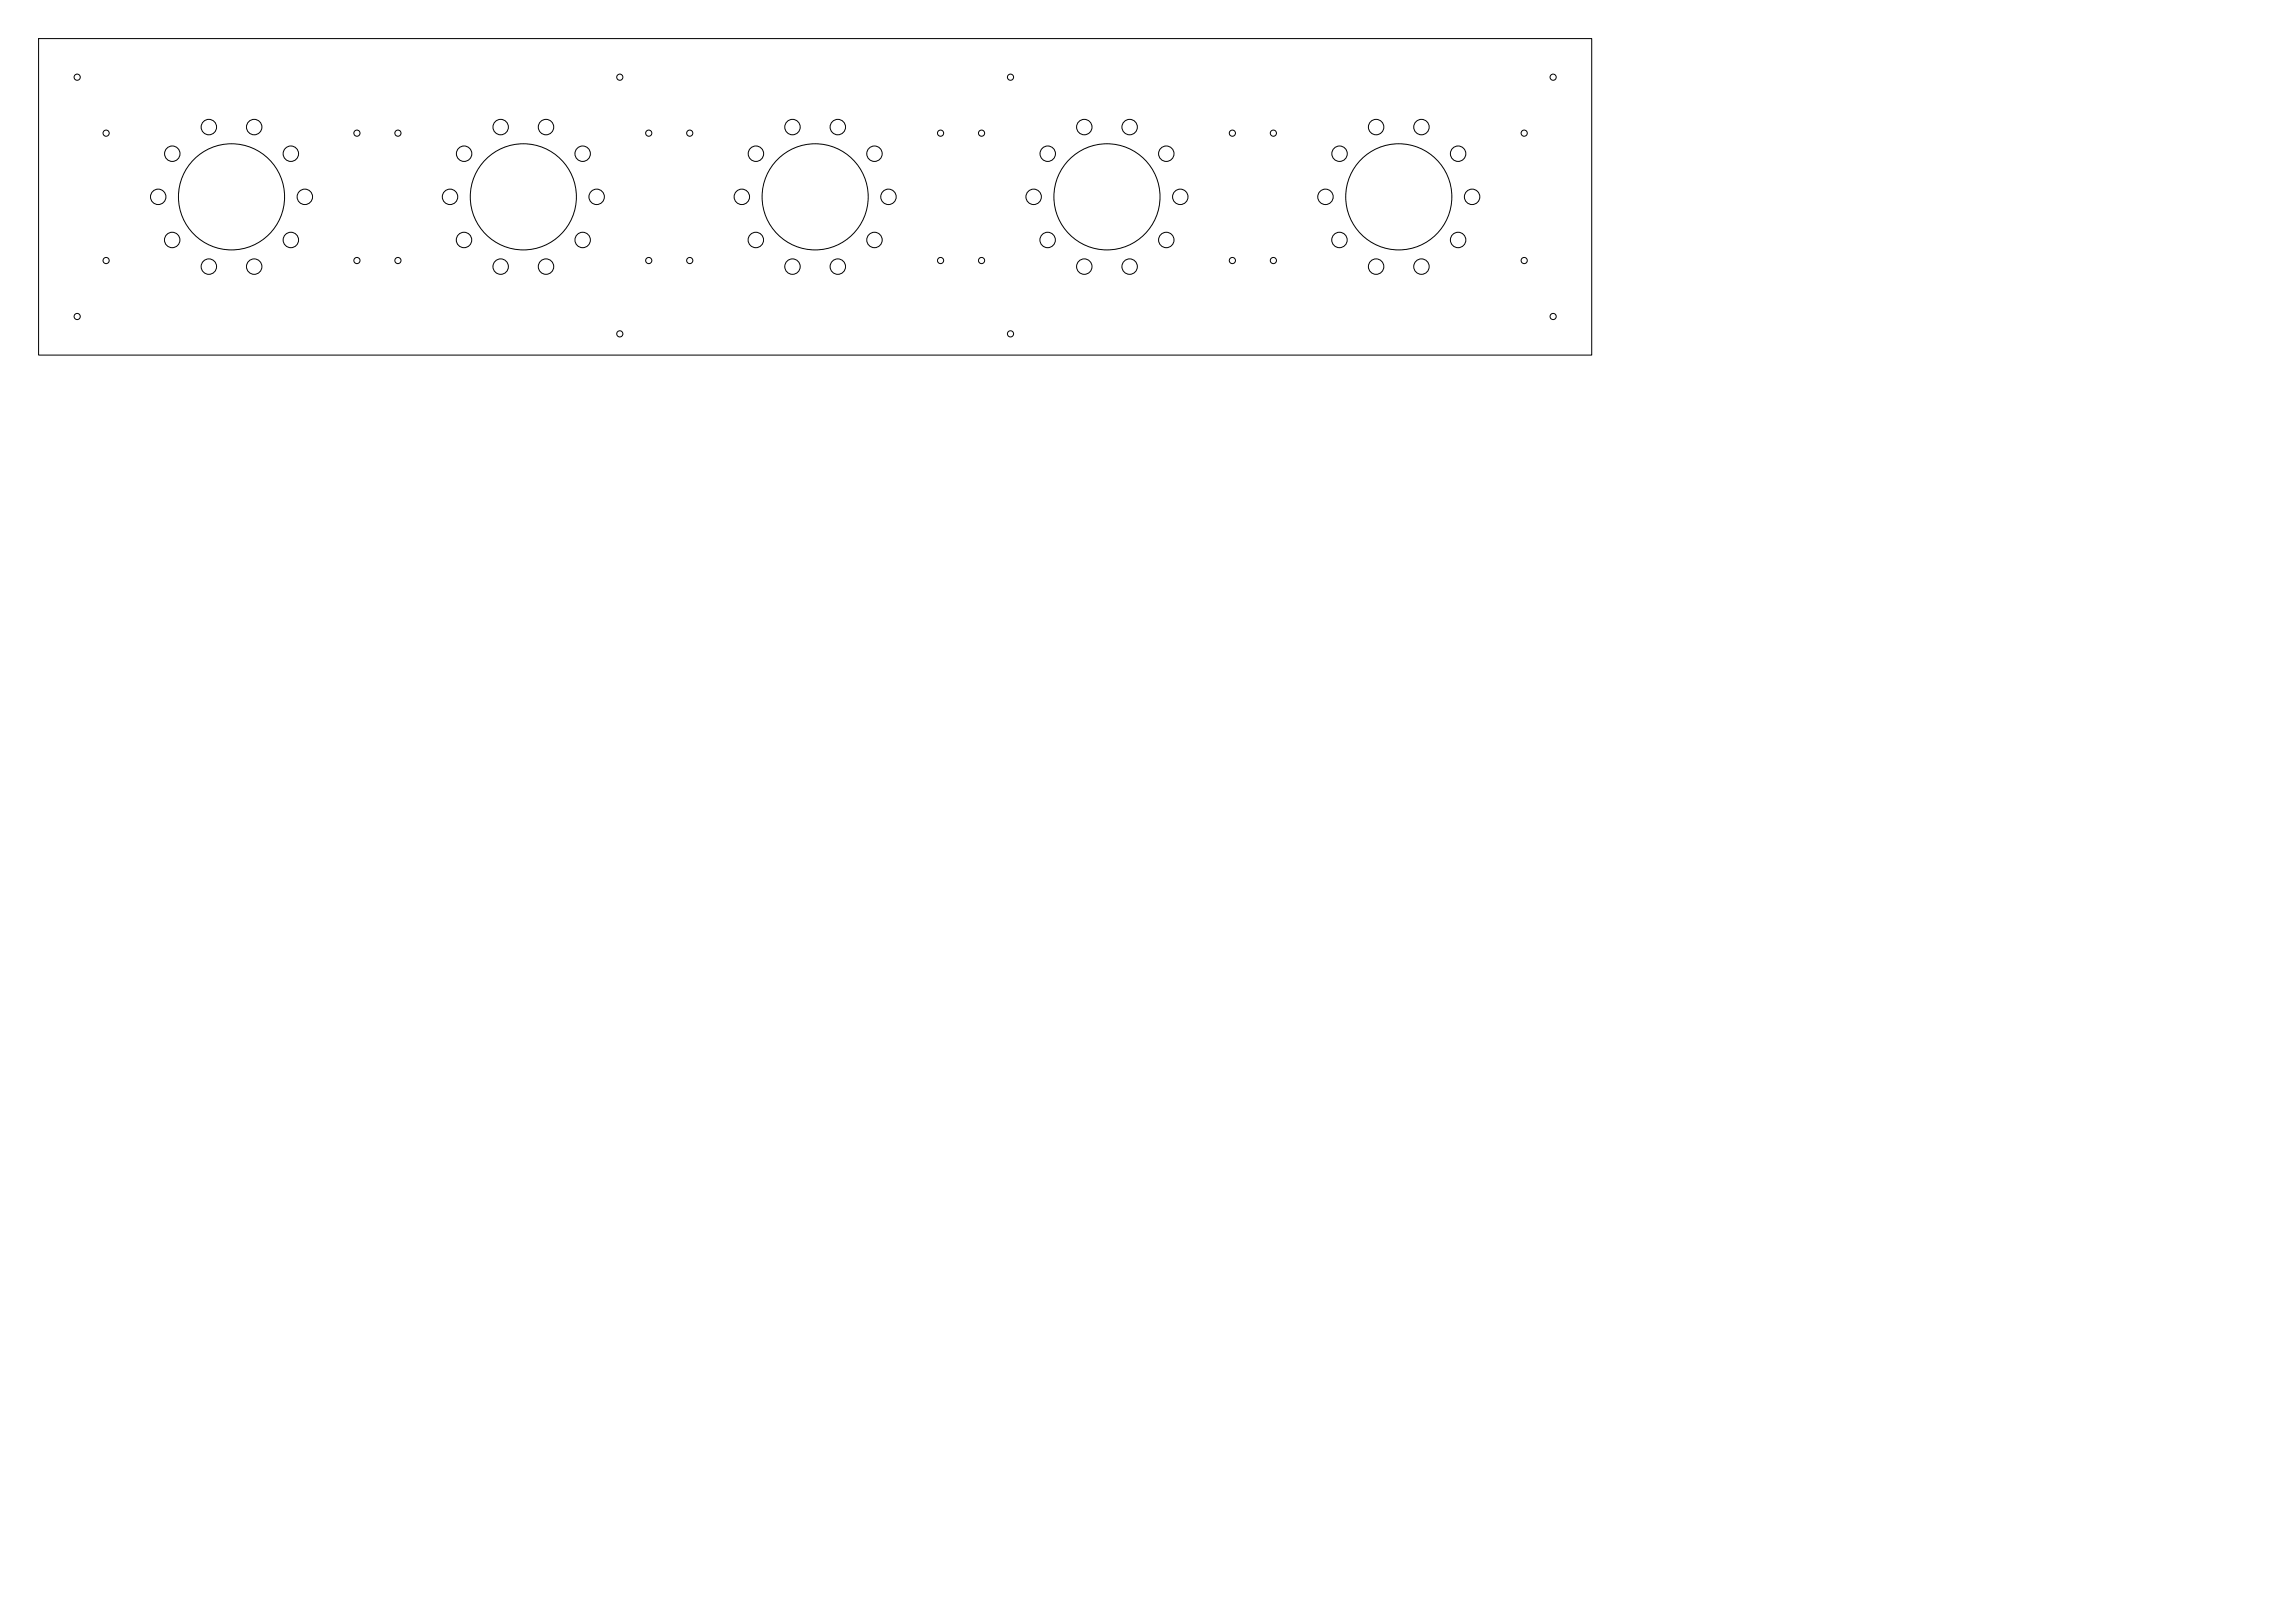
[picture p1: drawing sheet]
<svg xmlns="http://www.w3.org/2000/svg" width="1189mm" height="841mm" viewBox="0 0 1189 841" stroke-linecap="round" stroke-linejoin="round" font-family="sans-serif">
<g fill="none" stroke="#000" stroke-width=".52">
<path d="M20 20h805v164h-805z"/>
<circle cx="40" cy="40" r="1.6"/>
<circle cx="321" cy="40" r="1.6"/>
<circle cx="524" cy="40" r="1.6"/>
<circle cx="805" cy="40" r="1.6"/>
<circle cx="55" cy="69" r="1.6"/>
<circle cx="89" cy="80" r="4"/>
<circle cx="108" cy="66" r="4"/>
<circle cx="132" cy="66" r="4"/>
<circle cx="151" cy="80" r="4"/>
<circle cx="185" cy="69" r="1.6"/>
<circle cx="206" cy="69" r="1.6"/>
<circle cx="241" cy="80" r="4"/>
<circle cx="260" cy="66" r="4"/>
<circle cx="283" cy="66" r="4"/>
<circle cx="302" cy="80" r="4"/>
<circle cx="336" cy="69" r="1.6"/>
<circle cx="357" cy="69" r="1.6"/>
<circle cx="392" cy="80" r="4"/>
<circle cx="411" cy="66" r="4"/>
<circle cx="434" cy="66" r="4"/>
<circle cx="453" cy="80" r="4"/>
<circle cx="487" cy="69" r="1.6"/>
<circle cx="509" cy="69" r="1.6"/>
<circle cx="543" cy="80" r="4"/>
<circle cx="562" cy="66" r="4"/>
<circle cx="586" cy="66" r="4"/>
<circle cx="604" cy="80" r="4"/>
<circle cx="639" cy="69" r="1.6"/>
<circle cx="660" cy="69" r="1.6"/>
<circle cx="694" cy="80" r="4"/>
<circle cx="713" cy="66" r="4"/>
<circle cx="737" cy="66" r="4"/>
<circle cx="756" cy="80" r="4"/>
<circle cx="790" cy="69" r="1.6"/>
<circle cx="82" cy="102" r="4"/>
<circle cx="120" cy="102" r="27"/>
<circle cx="158" cy="102" r="4"/>
<circle cx="233" cy="102" r="4"/>
<circle cx="271" cy="102" r="27"/>
<circle cx="309" cy="102" r="4"/>
<circle cx="384" cy="102" r="4"/>
<circle cx="422" cy="102" r="27"/>
<circle cx="460" cy="102" r="4"/>
<circle cx="536" cy="102" r="4"/>
<circle cx="574" cy="102" r="27"/>
<circle cx="612" cy="102" r="4"/>
<circle cx="687" cy="102" r="4"/>
<circle cx="725" cy="102" r="27"/>
<circle cx="763" cy="102" r="4"/>
<circle cx="55" cy="135" r="1.6"/>
<circle cx="89" cy="124" r="4"/>
<circle cx="108" cy="138" r="4"/>
<circle cx="132" cy="138" r="4"/>
<circle cx="151" cy="124" r="4"/>
<circle cx="185" cy="135" r="1.6"/>
<circle cx="206" cy="135" r="1.6"/>
<circle cx="240" cy="124" r="4"/>
<circle cx="260" cy="138" r="4"/>
<circle cx="283" cy="138" r="4"/>
<circle cx="302" cy="124" r="4"/>
<circle cx="336" cy="135" r="1.6"/>
<circle cx="357" cy="135" r="1.6"/>
<circle cx="392" cy="124" r="4"/>
<circle cx="411" cy="138" r="4"/>
<circle cx="434" cy="138" r="4"/>
<circle cx="453" cy="124" r="4"/>
<circle cx="487" cy="135" r="1.6"/>
<circle cx="509" cy="135" r="1.6"/>
<circle cx="543" cy="124" r="4"/>
<circle cx="562" cy="138" r="4"/>
<circle cx="586" cy="138" r="4"/>
<circle cx="604" cy="124" r="4"/>
<circle cx="639" cy="135" r="1.6"/>
<circle cx="660" cy="135" r="1.6"/>
<circle cx="694" cy="124" r="4"/>
<circle cx="713" cy="138" r="4"/>
<circle cx="737" cy="138" r="4"/>
<circle cx="756" cy="124" r="4"/>
<circle cx="790" cy="135" r="1.6"/>
<circle cx="40" cy="164" r="1.6"/>
<circle cx="321" cy="173" r="1.6"/>
<circle cx="524" cy="173" r="1.6"/>
<circle cx="805" cy="164" r="1.6"/>
</g>
</svg>
